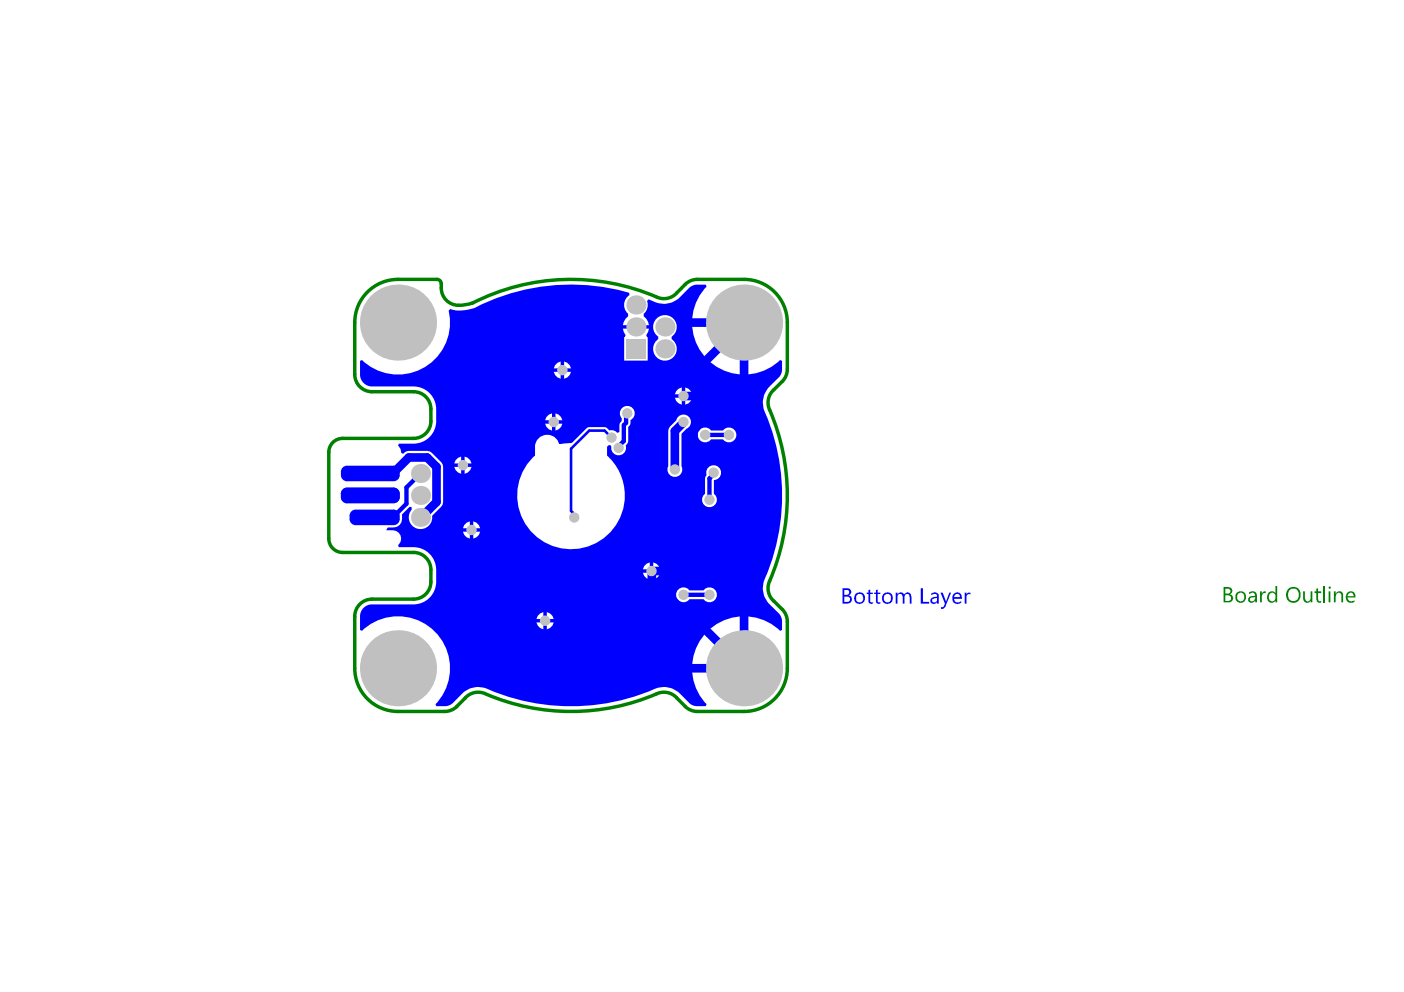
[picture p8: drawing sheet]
<svg xmlns="http://www.w3.org/2000/svg" width="297mm" height="210mm" viewBox="0 0 297 210" stroke-linecap="round" stroke-linejoin="round" font-family="sans-serif">
<g fill="none" stroke="#008000" stroke-width=".73">
<path d="M84.2 59.1h8.2M147.5 59.1h9.9M75.1 68.3v10.9M93.4 60v.9M145 60.2l-1.8 1.8M166.6 68.3v9.8M69.6 95.7v18.3M72.5 92.8h15M78.7 82.9h8.8M91.2 86.5v2.6M165.5 80.7l-1.8 1.8M72.5 116.9h15"/>
<path d="M75.1 130.4v11M78.7 126.8h8.8M91.2 120.6v2.5M163.7 127.2l1.8 1.8M166.6 131.5v9.9M84.2 150.5h9.9M98.4 147.7l-1.7 1.8M143.2 147.7l1.8 1.8M147.5 150.5h9.9"/>
</g>
<g fill="#008000">
<path d="M266.6 125.1h.4v.6l.2-.5 .6-.1v.4h-.5l-.3 .3v1.6h-.4z"/>
<path d="M275.7 125.1h.4v1.4a.62 .62 0 0 0 .6 .8 .62 .62 0 0 0 .6-.8v-1.4h.3v2.3h-.3v-.2a.86 .86 0 0 1-1.1 .3 .86 .86 0 0 1-.5-1z"/>
<path d="M278.5 124.6l.4-.1v.6h.6v.4h-.6v1.4l.2 .4 .4-.1v.2a.65 .65 0 0 1-.7 .1 .65 .65 0 0 1-.3-.6v-1.4h-.4v-.4h.4z"/>
<path d="M259.2 124.6v1h.5a.53 .53 0 0 0 .7-.5 .53 .53 0 0 0-.7-.5zM259.2 126v1.2h.6a.61 .61 0 0 0 .6-.7 .61 .61 0 0 0-.7-.5zM258.9 124.2h.9a.83 .83 0 0 1 .8 .5 .83 .83 0 0 1-.2 .9l-.1 .2a.87 .87 0 0 1 .5 1 .87 .87 0 0 1-1 .6h-.9z"/>
<path d="M261.9 125.6a.98 .98 0 0 0-.2 1 .98 .98 0 0 0 .9 .7 .99 .99 0 0 0 .6-1 .99 .99 0 0 0-.6-.9zM261.3 126.3a1.2 1.2 0 0 1 2.4 0 1.2 1.2 0 0 1-2.4 0z"/>
<path d="M264.4 126.6a.49 .49 0 0 0 .3 .6 .49 .49 0 0 0 .6-.1l.2-.2 .1-.6-.9 .1zM264.3 125.3a1.1 1.1 0 0 1 1.5 .3l.1 1.8h-.3v-.2a.87 .87 0 0 1-1.5-.1 .81 .81 0 0 1 .7-1l.8-.1a.67 .67 0 0 0-.5-.6 .67 .67 0 0 0-.7 .3z"/>
<path d="M268.4 125.4a1.02 1.02 0 0 1 1.4 .1v-1.5h.4v3.4h-.4v-.3a.99 .99 0 0 1-1.2 .3 .99 .99 0 0 1-.5-1.2zM268.5 125.8a1.18 1.18 0 0 0 .3 1.4 .71 .71 0 0 0 .8-.1 .71 .71 0 0 0 .2-.7v-.3a.68 .68 0 0 0-.5-.7 .68 .68 0 0 0-.8 .4z"/>
<path d="M272.7 124.9l-.1 .2a1.43 1.43 0 0 0 .8 2.1h.1a1.25 1.25 0 0 0 1.3-1.7 1.17 1.17 0 0 0-.9-.9 1.17 1.17 0 0 0-1.2 .3zM272.5 124.6a1.61 1.61 0 0 1 2-.2 1.61 1.61 0 0 1 .6 1.8 1.57 1.57 0 0 1-2 1.2 1.57 1.57 0 0 1-.9-2.1z"/>
</g>
<path d="M280.2 124v3.4" fill="none" stroke="#008000" stroke-width=".37"/>
<g fill="#008000">
<path d="M282.2 125.1h.4v.5a.83 .83 0 0 1 1-.5 .83 .83 0 0 1 .6 1v1.3h-.4v-1.3a.57 .57 0 0 0-.5-.7 .57 .57 0 0 0-.6 .7l-.1 1.3h-.4z"/>
<path d="M281.1 124.4a.26 .26 0 0 1 .5 0 .26 .26 0 0 1-.5 0zM281.1 125.1h.4v2.3h-.4z"/>
<path d="M285.2 125.8l-.1 .3h1.3a.59 .59 0 0 0-.4-.7 .59 .59 0 0 0-.7 .4zM285 125.4a1.03 1.03 0 0 1 1.1-.3 1.03 1.03 0 0 1 .7 .9v.4h-1.7a.88 .88 0 0 0 .6 .8 .88 .88 0 0 0 .9-.2v.4a1.19 1.19 0 0 1-1.4 0 1.19 1.19 0 0 1-.5-1.3z"/>
</g>
<g fill="none" stroke="#008000" stroke-width=".73">
<path d="M84.2 59.1a9.1 9.1 0 0 0-9.1 9.2M92.4 59.1a.91 .91 0 0 1 1 .9M147.5 59.1l-1.4 .3-1.2 .8M157.4 59.1a9.1 9.1 0 0 1 9.2 9.2M75.1 79.2a3.7 3.7 0 0 0 3.6 3.7M93.4 60.9a3.9 3.9 0 0 0 5.1 3.6l1.4-.4M143.2 62a3.7 3.7 0 0 1-4.3 .8 45.8 45.8 0 0 0-38.9 1.3M166.6 78.1l-.3 1.4-.8 1.2M72.5 92.8a2.93 2.93 0 0 0-2.9 2.9M87.5 82.9a3.7 3.7 0 0 1 3.7 3.6M91.2 89.1a3.7 3.7 0 0 1-3.7 3.7M163.7 82.5a3.6 3.6 0 0 0-.9 4.2 45.9 45.9 0 0 1-.2 36.9 3.7 3.7 0 0 0 1.1 3.6"/>
<path d="M69.6 114a2.93 2.93 0 0 0 2.9 2.9M87.5 116.9a3.7 3.7 0 0 1 3.7 3.7M78.7 126.8a3.7 3.7 0 0 0-3.6 3.6M91.2 123.1a3.7 3.7 0 0 1-3.7 3.7M165.5 128.9l.8 1.2 .3 1.4M75.1 141.4a9.1 9.1 0 0 0 9.1 9.1M96.7 149.5l-1.2 .8-1.4 .2M102.7 146.8a3.7 3.7 0 0 0-4.3 .9M102.9 146.9a46.1 46.1 0 0 0 36.7-.3 3.7 3.7 0 0 1 3.6 1.1M144.9 149.5l1.2 .8 1.4 .2M166.6 141.4a9.1 9.1 0 0 1-9.2 9.1"/>
</g>
<path d="M76.2 76.4l.4-.2 .5 .4a11.1 11.1 0 0 0 12.9 1 11.1 11.1 0 0 0 5-12l.3-.2 1.3 .3 1.6-.1 2.1-.4a44.5 44.5 0 0 1 32.8-3.2l.1 .4-.2 .1a2.49 2.49 0 0 0-.1 3.9v.5l-.6 .6-.5 1.3h5.5a2.72 2.72 0 0 0-1.1-1.9v-.5l.3-.3a2.45 2.45 0 0 0 .4-2.4l.4-.3 2 .8a4.8 4.8 0 0 0 4.7-1.4l1.9-2 .9-.5 2.5-.1 .2 .5a10.6 10.6 0 0 0-3.1 6.6h11v1h.9v10.9a10.7 10.7 0 0 0 6.7-3l.5 .2v2l-.3 .9-2.8 2.9a4.7 4.7 0 0 0-.8 4.3 45.1 45.1 0 0 1-.1 36.8 4.8 4.8 0 0 0 1.4 4.7l2 1.9 .5 .9 .1 2.5-.5 .2a10.6 10.6 0 0 0-6.7-3.1v11h-.9v.9h-11a10.7 10.7 0 0 0 3.1 6.7l-.2 .4h-2l-1-.3-2.9-2.7a4.7 4.7 0 0 0-4.2-.9 45.3 45.3 0 0 1-36.9 0 4.8 4.8 0 0 0-4.6 1.4l-2 2-.9 .4-2.5 .1-.2-.4a11 11 0 0 0-.1-15.4 11 11 0 0 0-15.4-.1l-.4-.2v-3.1a2.53 2.53 0 0 1 2.5-2.3h9.2a4.8 4.8 0 0 0 4.4-4.7v-3.1a4.8 4.8 0 0 0-4.7-4.3h-3.2l-.2-.5a1.75 1.75 0 0 0 .6-1.9 1.75 1.75 0 0 0-1.7-1.2h-1.3l-.1-.1 .4-.5h1.2a2.02 2.02 0 0 0 1.7-2.7l1.7-1.7 .4 .1-.1 .7a2.49 2.49 0 0 0 1.3 3.9 2.49 2.49 0 0 0 3.1-2.8l2.2-2.3 .1-.6-.1-8-.3-.4-2.4-2.3-4.4-.1-.5 .1-.7 .5-.4-.2a1.59 1.59 0 0 0-.7-1.5l.2-.4h3.2a4.8 4.8 0 0 0 4.7-4.8v-3a4.8 4.8 0 0 0-4.7-4.3h-9.1a2.55 2.55 0 0 1-2.3-2.3zM138.7 67.6a2.49 2.49 0 0 0 .6 3.6v.6a2.5 2.5 0 0 0-.5 3.7 2.5 2.5 0 0 0 3.8 0 2.5 2.5 0 0 0-.5-3.7v-.6a2.5 2.5 0 0 0 .4-3.8 2.5 2.5 0 0 0-3.8 .2zM131.8 69.5l.6 1.4-.2 .4h-.1v5h4.9v-5h-.1l-.2-.4 .6-1.4zM119.3 76.5v1.5h1.5l-.3-.7-.5-.5zM117.4 77.3l-.2 .7h1.4v-1.5l-.7 .3zM146.4 69.2a11 11 0 0 0 10.1 10v-10zM119.3 78.7v1.4l.7-.2 .5-.5 .3-.7zM117.2 78.7l.2 .7 .5 .5 .7 .2v-1.4zM145 82v1.4h1.4l-.2-.6-.6-.5zM143.1 82.8l-.3 .6h1.4v-1.4l-.6 .3zM145 84.2v1.4l.6-.2 .6-.6 .2-.6zM142.8 84.2l.3 .6 .5 .6 .6 .2v-1.4zM117.5 87.5v1.4h1.5l-.3-.6-.5-.6zM115.6 88.3l-.3 .6h1.5v-1.4l-.7 .2zM147.9 91.1a1.58 1.58 0 0 0 .4 2.2 1.58 1.58 0 0 0 2.2-.3h2.5a1.58 1.58 0 0 0 2.3 .2 1.58 1.58 0 0 0 0-2.3 1.58 1.58 0 0 0-2.3 .2h-2.5a1.57 1.57 0 0 0-2.6 0zM117.5 89.7v1.4l.7-.3 .5-.5 .3-.6zM115.3 89.7l.3 .6 .5 .5 .7 .3v-1.4zM113.7 93l-.2 .3a4.8 4.8 0 0 0-.3 3.1l-1.7 1.9-1 1.6-.7 1.8-.3 1.9-.1 1.9 .3 1.9 .6 1.8 .8 1.7 1.2 1.5 1.4 1.3 1.5 1.1 1.6 .7 1.9 .5 1.9 .2 1.9-.1 1.9-.5 1.8-.7 1.6-1.1 1.3-1.2 1.2-1.4 .9-1.7 .6-1.8 .4-1.9v-1.5l-.4-2.6-.4-1.1-1.1-2.1-1.9-2.1v-1.9l.4-.3h.4l.1 .3a1.58 1.58 0 0 0 1.7 1.9 1.58 1.58 0 0 0 1.4-2.1l.4-.6 .1-.4v-3a1.37 1.37 0 0 0 .5-1.4 1.57 1.57 0 0 0 .7-2.3 1.57 1.57 0 0 0-2.3-.4 1.57 1.57 0 0 0-.3 2.3v.6l-.4 .5-.1 .4v1.4l-.4 .2a1.46 1.46 0 0 0-1.7-.5l-.5-.5-.5-.2h-3.5l-3.4 3.3-2.7 .2a2.61 2.61 0 0 0-2-1.9 2.61 2.61 0 0 0-2.6 1zM98.3 96.6v1.5h1.5l-.3-.7-.5-.5zM96.4 97.4l-.3 .7h1.5v-1.5l-.7 .3zM98.3 98.8v1.5l.7-.3 .5-.5 .3-.7zM96.1 98.8l.3 .7 .5 .5 .7 .3v-1.5zM143.3 88.4l-.2 .6-1.3 1.2-.3 .5-.1 .5v7.5a1.57 1.57 0 0 0 1.4 2.2 1.57 1.57 0 0 0 1.4-2.2v-6.9a6.1 6.1 0 0 0 2-2.2 1.59 1.59 0 0 0-1-1.8 1.59 1.59 0 0 0-1.9 .6zM150.1 98.7a1.76 1.76 0 0 0-.7 1.9l-.2 .6v3.3a1.58 1.58 0 0 0-.3 2.3 1.58 1.58 0 0 0 2.4 0 1.58 1.58 0 0 0-.3-2.3v-2.9a1.6 1.6 0 0 0 1.5-2 1.6 1.6 0 0 0-2.4-.9zM100.1 110.3v1.5h1.5l-.3-.7-.5-.5zM98.2 111.1l-.3 .7h1.5v-1.5l-.7 .3zM100.1 112.5v1.5l.7-.3 .5-.5 .3-.7zM97.9 112.5l.3 .7 .5 .5 .7 .3v-1.5zM138.2 119v1.5h1.5l-.3-.7-.5-.5zM136.3 119.8l-.3 .7h1.5v-1.5l-.7 .3zM138.2 121.2v1.5l.7-.3 .5-.5 .3-.7zM136 121.2l.3 .7 .5 .5 .7 .3v-1.5zM143.3 125a1.58 1.58 0 0 0 .4 2.2 1.58 1.58 0 0 0 2.2-.4h2.9a1.58 1.58 0 0 0 2.4 .2 1.58 1.58 0 0 0 0-2.3 1.58 1.58 0 0 0-2.4 .2h-2.9a1.57 1.57 0 0 0-2.6 .1zM115.7 129.5v1.5h1.5l-.3-.7-.5-.5zM113.8 130.3l-.3 .7h1.5v-1.5l-.7 .3zM115.7 131.7v1.5l.7-.3 .5-.5 .3-.7zM113.5 131.7l.3 .7 .5 .5 .7 .3v-1.5zM149 134.3a11 11 0 0 0-2.6 6.2h10.1v-10.1a11 11 0 0 0-7.5 3.9z" fill="#00f"/>
<path d="M87.9 108.9v.6" fill="none" stroke="#00f" stroke-width=".73"/>
<path d="M129.4 92.6l-1.5-1.5h-3.2l-3.9 3.9v13.1l.4 .4v.7l.3 .3" fill="none" stroke="#00f" stroke-width=".55"/>
<path d="M157.4 68.3l-10 10v12.1l-.7 .6v28.1l-1.7 1.7h-7.2l.1 1.9 9.2 9.1h.7l9.6 9.6M144.6 89.3l-1.8 1.9v8.1M144.6 83.8h2.8M78.4 100.2h4.7l3.4-3.4h3.9l2 2v7.4l-3.4 3.3" fill="none" stroke="#00f" stroke-width="1.8"/>
<path d="M132.7 87.5l-.2 .2v1.8l-.5 .5v3.3l-1.1 1.1v.4M149.2 92h5M89 100.2l-3 3v3.4l-2.9 2.9h-3.7M151 100v.4l-.9 .8v4.5M144.6 125.9h.1M144.6 125.9h5.5M150.1 125.9h.1" fill="none" stroke="#00f" stroke-width=".91"/>
<g fill="#00f">
<path d="M183.7 124.8h.4v.6h.6v.3h-.6v1.5a.31 .31 0 0 0 .2 .3 .31 .31 0 0 0 .4-.1v.3a.69 .69 0 0 1-1-.6v-1.4h-.3v-.3h.3z"/>
<path d="M185.3 124.8h.4v.6h.5v.3h-.5v1.5a.31 .31 0 0 0 .2 .3 .31 .31 0 0 0 .3-.1v.3a.69 .69 0 0 1-.9-.6v-1.4h-.4v-.3h.4z"/>
<path d="M189.5 125.4h.4v.4a.73 .73 0 0 1 .7-.5 .73 .73 0 0 1 .7 .6 .83 .83 0 0 1 1-.5 .83 .83 0 0 1 .5 .9v1.4h-.3v-1.4a.57 .57 0 0 0-.6-.6 .57 .57 0 0 0-.5 .7v1.3h-.4v-1.4a.57 .57 0 0 0-.6-.6 .57 .57 0 0 0-.5 .7v1.3h-.4z"/>
<path d="M194.8 124.5h.5v2.9h1.3v.3h-1.8z"/>
<path d="M199 125.4h.4l.7 2 .7-2h.4l-1.1 2.7a.8 .8 0 0 1-1 .7v-.3h.4l.4-.8z"/>
<path d="M204.1 125.4h.4v.5l.2-.5h.6v.4a.46 .46 0 0 0-.7 .3l-.1 1.6h-.4z"/>
<path d="M178.6 124.8v1.1h.5a.51 .51 0 0 0 .5-.5 .51 .51 0 0 0-.5-.6zM178.6 126.2v1.2h.6a.57 .57 0 0 0 .6-.7 .57 .57 0 0 0-.7-.5zM178.2 124.5h1a.77 .77 0 0 1 .8 .6 .77 .77 0 0 1-.4 .9 .9 .9 0 0 1 .6 1 .9 .9 0 0 1-1 .7h-1z"/>
<path d="M181.2 126a.95 .95 0 0 0 .7 1.4 .89 .89 0 0 0 .6-1.3 .8 .8 0 0 0-1.3-.1zM181 125.6a1.24 1.24 0 0 1 1.8 .2v.1a1.17 1.17 0 0 1-.3 1.6 1.17 1.17 0 0 1-1.6-.3 1.84 1.84 0 0 1 .1-1.6z"/>
<path d="M187.1 126a.9 .9 0 0 0 0 1.1 .9 .9 0 0 0 1.2 .2 .89 .89 0 0 0 .1-1.2 .89 .89 0 0 0-1-.3zM186.8 125.8a1.13 1.13 0 0 1 1.2-.5 1.13 1.13 0 0 1 .8 .9 1.24 1.24 0 0 1-1 1.6 1.28 1.28 0 0 1-1.1-.7 1.28 1.28 0 0 1 .1-1.3z"/>
<path d="M197.2 126.8a.53 .53 0 0 0 .5 .7 .53 .53 0 0 0 .5-.7v-.3zM197 125.6a.98 .98 0 0 1 1.6 .3v1.8h-.4v-.3a.73 .73 0 0 1-1.2 .1 .73 .73 0 0 1 .6-1.2l.6-.1v-.1a.66 .66 0 0 0-1.1-.2l-.1 .1z"/>
<path d="M202 126l-.1 .3h1.2a.37 .37 0 0 0-.3-.5l-.2-.1a.37 .37 0 0 0-.5 .3zM201.6 125.9a1.06 1.06 0 0 1 1.2-.5 1.06 1.06 0 0 1 .7 1v.3h-1.6a.83 .83 0 0 0 .5 .8 .83 .83 0 0 0 1-.3l-.1 .3a1.16 1.16 0 0 1-1.5 0 1.16 1.16 0 0 1-.3-1.4z"/>
</g>
<g fill="#c0c0c0">
<circle cx="78.5" cy="104.8" r="1.1"/>
<circle cx="121.5" cy="109.5" r="1.1"/>
<circle cx="154.2" cy="92" r="1.1"/>
<circle cx="149.2" cy="92" r="1.1"/>
<circle cx="150.1" cy="105.7" r="1.1"/>
<circle cx="129.4" cy="92.6" r="1.1"/>
<circle cx="130.9" cy="94.8" r="1.1"/>
<circle cx="150.1" cy="125.9" r="1.1"/>
<circle cx="144.6" cy="125.9" r="1.1"/>
<circle cx="117.2" cy="89.3" r="1.1"/>
<circle cx="132.7" cy="87.5" r="1.1"/>
<circle cx="144.6" cy="89.3" r="1.1"/>
<circle cx="119" cy="78.3" r="1.1"/>
<circle cx="151" cy="100" r="1.1"/>
<circle cx="142.8" cy="99.3" r="1.1"/>
<circle cx="137.8" cy="120.8" r="1.1"/>
<circle cx="99.8" cy="112.1" r="1.1"/>
<circle cx="144.6" cy="83.8" r="1.1"/>
<circle cx="115.3" cy="131.3" r="1.1"/>
<circle cx="97.9" cy="98.4" r="1.1"/>
<circle cx="84.2" cy="141.4" r="8.1"/>
<circle cx="84.2" cy="68.3" r="8.1"/>
<circle cx="89" cy="109.5" r="2.01"/>
<circle cx="89" cy="100.2" r="2.01"/>
<circle cx="89" cy="104.8" r="2.01"/>
<circle cx="157.4" cy="141.4" r="8.1"/>
<circle cx="140.7" cy="73.8" r="2.03"/>
<circle cx="140.7" cy="69.2" r="2.03"/>
<circle cx="134.5" cy="69.2" r="2.03"/>
<circle cx="157.4" cy="68.3" r="8.1"/>
<circle cx="134.5" cy="64.5" r="2.03"/>
</g>
<path d="M132.5 71.8h4.1v4h-4.1z" fill-rule="evenodd" fill="#c0c0c0"/>
<g fill="#00f">
<path d="M72.1 104.5l1.3-1.3h9.9l1.3 1.3v.7l-1.3 1.3h-9.9l-1.3-1.3z" fill-rule="evenodd"/>
<path d="M74 109.1l1.2-1.3h8.1l1.3 1.3v.7l-1.3 1.3h-8.1l-1.2-1.3z" fill-rule="evenodd"/>
<path d="M72.1 99.8l1.3-1.3h9.9l1.3 1.3v.7l-1.3 1.3h-9.9l-1.3-1.3z" fill-rule="evenodd"/>
<path d="M72.1 104.5l1.3-1.3h9.9l1.3 1.3v.7l-1.3 1.3h-9.9l-1.3-1.3z" fill-rule="evenodd"/>
</g>
<g fill="#00f">
<path d="M72.1 104.5h1.3zM72.4 103.7l.6-.5h.4v1.3h-1.3z"/>
<path d="M73.4 105.2v1.3zM72.1 105.2h1.3v1.3a1.28 1.28 0 0 1-1.3-1.3z"/>
<path d="M83.3 105.2h1.3zM83.3 105.2h1.3a1.28 1.28 0 0 1-1.3 1.3z"/>
<path d="M83.3 103.2v1.3zM83.3 103.2a1.28 1.28 0 0 1 1.3 1.3h-1.3z"/>
<path d="M74 109.1h1.2zM74.2 108.4l.6-.5 .4-.1v1.3h-1.2z"/>
<path d="M75.2 109.8v1.3zM74 109.8h1.2v1.3a1.28 1.28 0 0 1-1.2-1.3z"/>
<path d="M83.3 109.8h1.3zM83.3 109.8h1.3a1.28 1.28 0 0 1-1.3 1.3z"/>
<path d="M83.3 107.8v1.3zM83.3 107.8a1.28 1.28 0 0 1 1.3 1.3h-1.3z"/>
<path d="M72.1 99.8h1.3zM72.4 99.1l.6-.5 .4-.1v1.3h-1.3z"/>
<path d="M73.4 100.5v1.3zM72.1 100.5h1.3v1.3a1.28 1.28 0 0 1-1.3-1.3z"/>
<path d="M83.3 100.5h1.3zM83.3 100.5h1.3a1.28 1.28 0 0 1-1.3 1.3z"/>
<path d="M83.3 98.5v1.3zM83.3 98.5a1.28 1.28 0 0 1 1.3 1.3h-1.3z"/>
<path d="M72.1 104.5h1.3zM72.4 103.7l.6-.5h.4v1.3h-1.3z"/>
<path d="M73.4 105.2v1.3zM72.1 105.2h1.3v1.3a1.28 1.28 0 0 1-1.3-1.3z"/>
<path d="M83.3 105.2h1.3zM83.3 105.2h1.3a1.28 1.28 0 0 1-1.3 1.3z"/>
<path d="M83.3 103.2v1.3zM83.3 103.2a1.28 1.28 0 0 1 1.3 1.3h-1.3z"/>
</g>
</svg>
